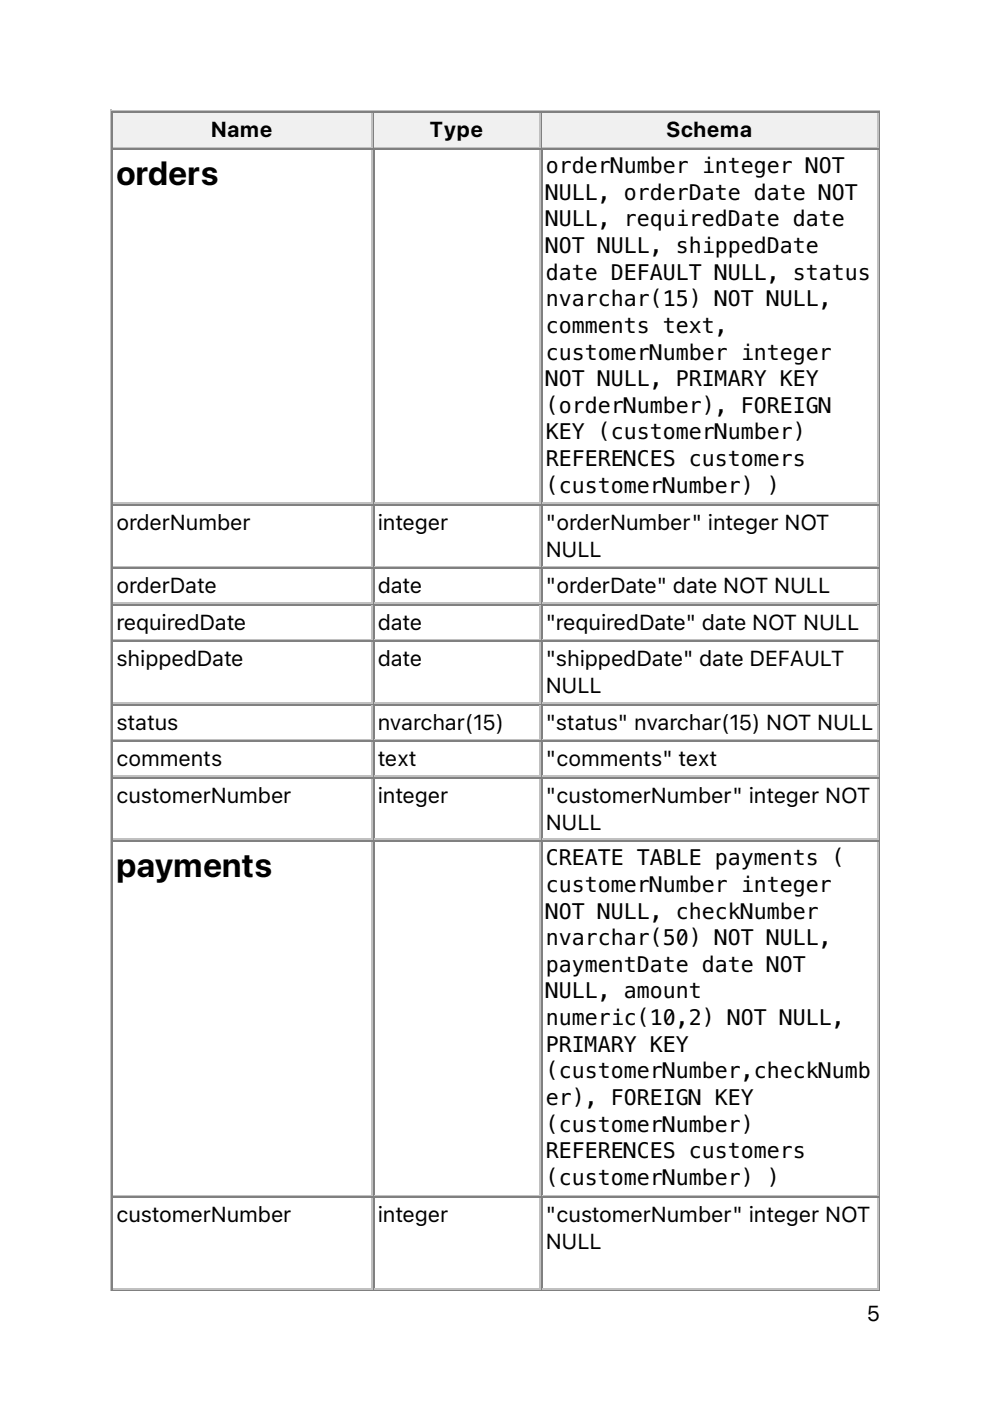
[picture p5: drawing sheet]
<svg xmlns="http://www.w3.org/2000/svg" width="210mm" height="297mm" viewBox="0 0 210 297" stroke-linecap="round" stroke-linejoin="round" font-family="sans-serif">
<defs><g id="words">
<g font-size="7.1">
<text x="24.7" y="39.3">orders</text>
<text x="24.7" y="186">payments</text>
</g>
<g font-size="4.6">
<text x="44.8" y="29.1">Name</text>
<text x="91.1" y="29.1">Type</text>
<text x="141.3" y="29.1">Schema</text>
<text x="115.7" y="36.7">orderNumber integer NOT</text>
<text x="115.7" y="42.4">NULL, orderDate date NOT</text>
<text x="115.7" y="48">NULL, requiredDate date</text>
<text x="115.7" y="53.6">NOT NULL, shippedDate</text>
<text x="115.7" y="59.3">date DEFAULT NULL, status</text>
<text x="115.7" y="64.9">nvarchar(15) NOT NULL,</text>
<text x="115.7" y="70.6">comments text,</text>
<text x="115.7" y="76.2">customerNumber integer</text>
<text x="115.7" y="81.9">NOT NULL, PRIMARY KEY</text>
<text x="115.7" y="87.5">(orderNumber), FOREIGN</text>
<text x="115.7" y="93.2">KEY (customerNumber)</text>
<text x="115.7" y="98.8">REFERENCES customers</text>
<text x="115.7" y="104.4">(customerNumber) )</text>
<text x="24.7" y="112.4">orderNumber</text>
<text x="80.1" y="112.4">integer</text>
<text x="115.7" y="112.4">&quot;orderNumber&quot; integer NOT</text>
<text x="115.7" y="118">NULL</text>
<text x="24.7" y="125.8">orderDate</text>
<text x="80.1" y="125.8">date</text>
<text x="115.7" y="125.8">&quot;orderDate&quot; date NOT NULL</text>
<text x="24.7" y="133.5">requiredDate</text>
<text x="80.1" y="133.5">date</text>
<text x="115.7" y="133.5">&quot;requiredDate&quot; date NOT NULL</text>
<text x="24.7" y="141.3">shippedDate</text>
<text x="80.1" y="141.3">date</text>
<text x="115.7" y="141.3">&quot;shippedDate&quot; date DEFAULT</text>
<text x="115.7" y="147">NULL</text>
<text x="24.7" y="154.7">status</text>
<text x="80.1" y="154.7">nvarchar(15)</text>
<text x="115.7" y="154.7">&quot;status&quot; nvarchar(15) NOT NULL</text>
<text x="24.7" y="162.5">comments</text>
<text x="80.1" y="162.5">text</text>
<text x="115.7" y="162.5">&quot;comments&quot; text</text>
<text x="24.7" y="170.2">customerNumber</text>
<text x="80.1" y="170.2">integer</text>
<text x="115.7" y="170.2">&quot;customerNumber&quot; integer NOT</text>
<text x="115.7" y="175.9">NULL</text>
<text x="115.7" y="183.5">CREATE TABLE payments (</text>
<text x="115.7" y="189.1">customerNumber integer</text>
<text x="115.7" y="194.8">NOT NULL, checkNumber</text>
<text x="115.7" y="200.4">nvarchar(50) NOT NULL,</text>
<text x="115.7" y="206">paymentDate date NOT</text>
<text x="115.7" y="211.7">NULL, amount</text>
<text x="115.7" y="217.3">numeric(10,2) NOT NULL,</text>
<text x="115.7" y="223">PRIMARY KEY</text>
<text x="115.7" y="228.6">(customerNumber,checkNumb</text>
<text x="115.7" y="234.3">er), FOREIGN KEY</text>
<text x="115.7" y="239.9">(customerNumber)</text>
<text x="115.7" y="245.6">REFERENCES customers</text>
<text x="115.7" y="251.2">(customerNumber) )</text>
<text x="24.7" y="259.1">customerNumber</text>
<text x="80.1" y="259.1">integer</text>
<text x="115.7" y="259.1">&quot;customerNumber&quot; integer NOT</text>
<text x="115.7" y="264.8">NULL</text>
<text x="183.8" y="280.1">5</text>
</g>
</g></defs>
<path d="M23.5 23.3v250.5M23.6 23.5h163M24 31.2h55M78.8 24v7" fill="none" stroke="#c0c0c0" stroke-width=".35"/>
<path d="M23.8 23.6v7.8M24 23.8h55M186.4 23.6v249.8M23.6 273.6h163" fill="none" stroke="#808080" stroke-width=".35"/>
<g fill="#f0f0f0">
<path d="M24 24h54.7v7h-54.7z"/>
<path d="M44.4 24.7h13.8v5.6h-13.8z"/>
</g>
<path d="M79.2 23.6v7.8M79.4 23.8h35.3" fill="none" stroke="#808080" stroke-width=".35"/>
<path d="M79.4 31.2h35.3M114.5 24v7" fill="none" stroke="#c0c0c0" stroke-width=".35"/>
<g fill="#f0f0f0">
<path d="M79.4 24h34.9v7h-34.9z"/>
<path d="M91 24.7h11.7v5.6h-11.7z"/>
</g>
<path d="M114.8 23.6v7.8M115 23.8h71.3" fill="none" stroke="#808080" stroke-width=".35"/>
<path d="M115 31.2h71.3M186.1 24v7" fill="none" stroke="#c0c0c0" stroke-width=".35"/>
<g fill="#f0f0f0">
<path d="M115 24h70.9v7h-70.9z"/>
<path d="M141.1 24.7h18.7v5.6h-18.7z"/>
</g>
<g fill="none" stroke="#808080" stroke-width=".35">
<path d="M23.8 31.4v242M24 31.6h55M79.2 31.4v242M79.4 31.6h35.3M114.8 31.4v242M115 31.6h71.3M24 107.1h55M79.4 107.1h35.3M115 107.1h71.3M24 120.5h55M24 128.2h55M24 136h55"/>
<path d="M79.4 120.5h35.3M79.4 128.2h35.3M79.4 136h35.3M115 120.5h71.3M115 128.2h71.3M115 136h71.3M24 149.4h55M24 157.2h55M79.4 149.4h35.3M79.4 157.2h35.3M115 149.4h71.3M115 157.2h71.3"/>
<path d="M24 164.9h55M24 178.3h55M79.4 164.9h35.3M79.4 178.3h35.3M115 164.9h71.3M115 178.3h71.3M24 253.8h55M79.4 253.8h35.3M115 253.8h71.3"/>
</g>
<g fill="none" stroke="#c0c0c0" stroke-width=".35">
<path d="M78.8 31.7v74.8M114.5 31.7v74.8M186.1 31.7v74.8M24 106.7h55M78.8 107.2v12.7M79.4 106.7h35.3M114.5 107.2v12.7M115 106.7h71.3M186.1 107.2v12.7M24 120.1h55M24 127.9h55M24 135.6h55"/>
<path d="M78.8 120.6v7.1M78.8 128.4v7.1M78.8 136.2v12.7M79.4 120.1h35.3M79.4 127.9h35.3M79.4 135.6h35.3M114.5 120.6v7.1M114.5 128.4v7.1M114.5 136.2v12.7M115 120.1h71.3M115 127.9h71.3M115 135.6h71.3"/>
<path d="M186.1 120.6v7.1M186.1 128.4v7.1M186.1 136.2v12.7M24 149h55M24 156.8h55M78.8 149.6v7M78.8 157.3v7.1M79.4 149h35.3M79.4 156.8h35.3M114.5 149.6v7M114.5 157.3v7.1M115 149h71.3"/>
<path d="M115 156.8h71.3M186.1 149.6v7M186.1 157.3v7.1M24 164.6h55M24 178h55M78.8 165.1v12.7M78.8 178.5v74.8M79.4 164.6h35.3M79.4 178h35.3M114.5 165.1v12.7M114.5 178.5v74.8M115 164.6h71.3"/>
<path d="M115 178h71.3M186.1 165.1v12.7M186.1 178.5v74.8M24 253.5h55M78.8 254v19M79.4 253.5h35.3M114.5 254v19M115 253.5h71.3M186.1 254v19M24 273.2h55M79.4 273.2h35.3M115 273.2h71.3"/>
</g>
<use href="#words"/>
</svg>
